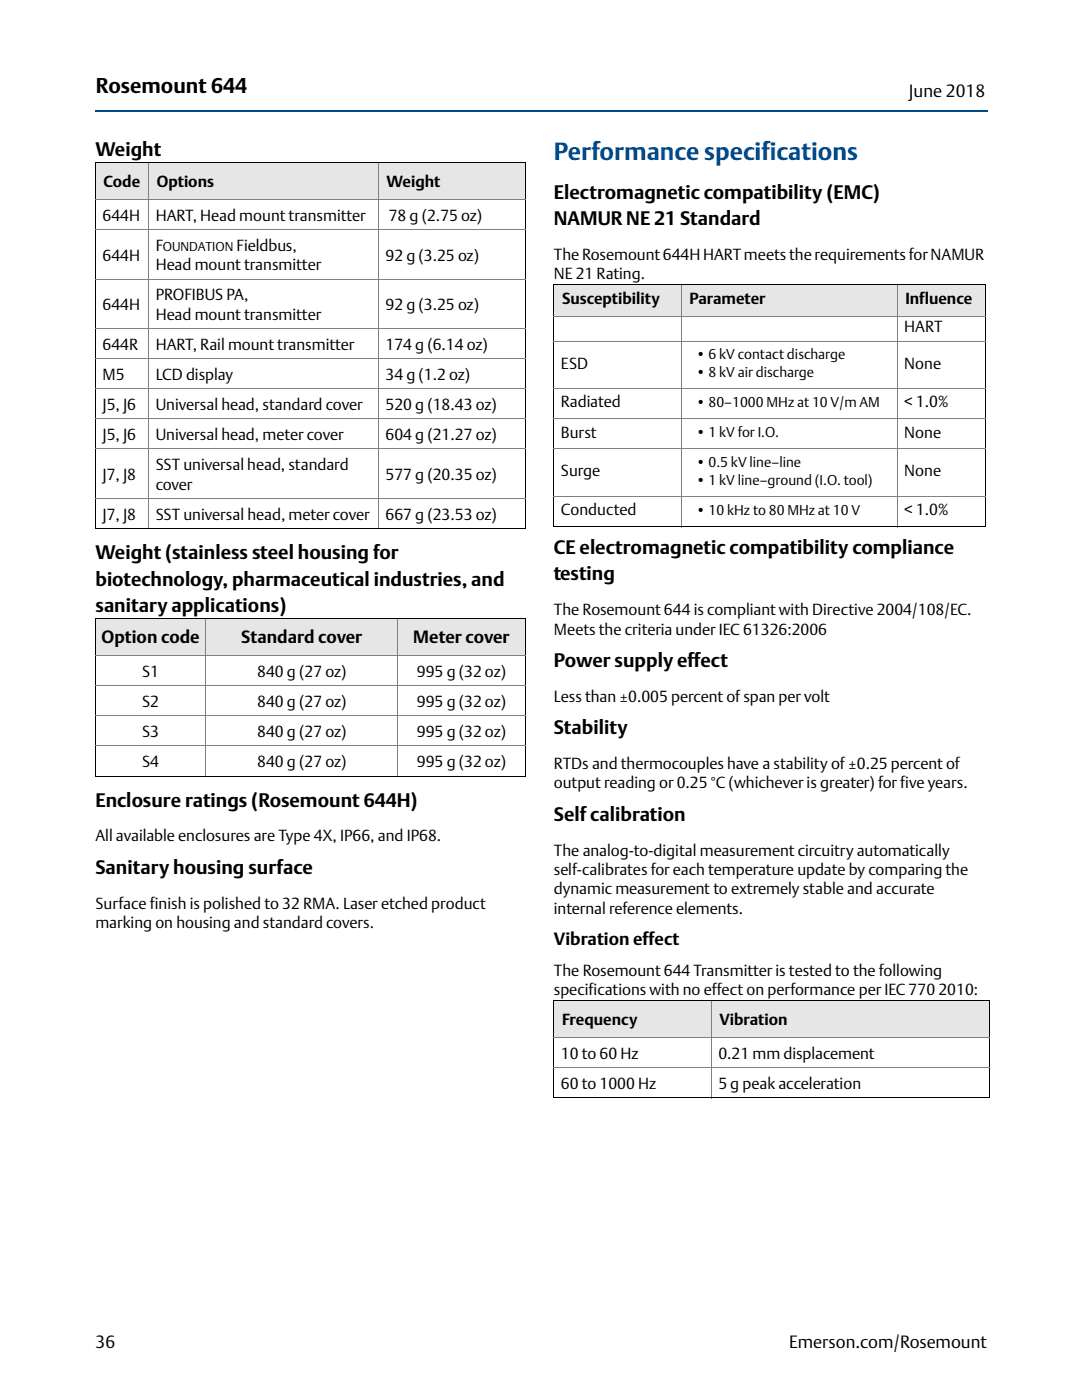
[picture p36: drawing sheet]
<svg xmlns="http://www.w3.org/2000/svg" width="216mm" height="279mm" viewBox="0 0 216 279" stroke-linecap="round" stroke-linejoin="round" font-family="sans-serif">
<defs><g id="words">
<text font-size="4.9" fill="#004b8e" x="110.5" y="31.9">Performance specifications</text>
<text font-size="4.2" x="19.1" y="18.6">Rosemount 644</text>
<g font-size="3.9">
<text x="19" y="31.2">Weight</text>
<text x="110.5" y="39.6">Electromagnetic compatibility (EMC)</text>
<text x="110.5" y="44.9">NAMUR NE 21 Standard</text>
<text x="19" y="111.6">Weight (stainless steel housing for</text>
<text x="110.5" y="110.5">CE electromagnetic compatibility compliance</text>
<text x="19" y="116.9">biotechnology, pharmaceutical industries, and</text>
<text x="110.5" y="115.8">testing</text>
<text x="19" y="122.2">sanitary applications)</text>
<text x="110.5" y="133.1">Power supply effect</text>
<text x="110.5" y="146.5">Stability</text>
<text x="19" y="161">Enclosure ratings (Rosemount 644H)</text>
<text x="110.5" y="163.8">Self calibration</text>
<text x="19" y="174.4">Sanitary housing surface</text>
</g>
<g font-size="3.5">
<text x="181.4" y="19.3">June 2018</text>
<text x="20.3" y="128.3">Option code</text>
<text x="48.2" y="128.3">Standard cover</text>
<text x="82.5" y="128.3">Meter cover</text>
<text x="110.5" y="188.6">Vibration effect</text>
<text x="19" y="269">36</text>
<text x="157.4" y="269">Emerson.com/Rosemount</text>
</g>
<g font-size="3.2">
<text x="20.7" y="37.4">Code</text>
<text x="31.3" y="37.4">Options</text>
<text x="77.1" y="37.4">Weight</text>
<text x="20.4" y="44.1">644H</text>
<text x="31.1" y="44.1">HART, Head mount transmitter</text>
<text x="77.6" y="44.1">78 g (2.75 oz)</text>
<text x="20.4" y="52">644H</text>
<text x="31.1" y="50.1">F</text>
<text x="31.1" y="54">Head mount transmitter</text>
<text x="47.2" y="50.1">Fieldbus,</text>
<text x="76.9" y="52">92 g (3.25 oz)</text>
<text x="110.5" y="51.9">The Rosemount 644H HART meets the requirements for NAMUR</text>
<text x="31.1" y="60">PROFIBUS PA,</text>
<text x="110.5" y="55.7">NE 21 Rating.</text>
<text x="20.4" y="61.9">644H</text>
<text x="31.1" y="63.9">Head mount transmitter</text>
<text x="76.9" y="61.9">92 g (3.25 oz)</text>
<text x="112.1" y="60.7">Susceptibility</text>
<text x="137.6" y="60.7">Parameter</text>
<text x="180.7" y="60.7">Influence</text>
<text x="20.4" y="69.8">644R</text>
<text x="31.1" y="69.8">HART, Rail mount transmitter</text>
<text x="76.9" y="69.8">174 g (6.14 oz)</text>
<text x="180.4" y="66.3">HART</text>
<text x="20.4" y="75.8">M5</text>
<text x="31.1" y="75.8">LCD display</text>
<text x="76.9" y="75.8">34 g (1.2 oz)</text>
<text x="111.9" y="73.6">ESD</text>
<text x="180.4" y="73.6">None</text>
<text x="20.4" y="81.9">J5, J6</text>
<text x="31.1" y="81.9">Universal head, standard cover</text>
<text x="76.9" y="81.9">520 g (18.43 oz)</text>
<text x="111.9" y="81.3">Radiated</text>
<text x="180.4" y="81.3">&lt; 1.0%</text>
<text x="20.4" y="87.8">J5, J6</text>
<text x="31.1" y="87.8">Universal head, meter cover</text>
<text x="76.9" y="87.8">604 g (21.27 oz)</text>
<text x="111.9" y="87.3">Burst</text>
<text x="180.4" y="87.3">None</text>
<text x="20.4" y="95.8">J7, J8</text>
<text x="31.1" y="93.8">SST universal head, standard</text>
<text x="76.9" y="95.8">577 g (20.35 oz)</text>
<text x="111.9" y="95.1">Surge</text>
<text x="180.4" y="95.1">None</text>
<text x="31.1" y="97.7">cover</text>
<text x="20.4" y="103.7">J7, J8</text>
<text x="31.1" y="103.7">SST universal head, meter cover</text>
<text x="76.9" y="103.7">667 g (23.53 oz)</text>
<text x="111.9" y="102.8">Conducted</text>
<text x="180.4" y="102.8">&lt; 1.0%</text>
<text x="110.5" y="122.8">The Rosemount 644 is compliant with Directive 2004/108/EC.</text>
<text x="110.5" y="126.6">Meets the criteria under IEC 61326:2006</text>
<text x="28.4" y="135.1">S1</text>
<text x="51.3" y="135.1">840 g (27 oz)</text>
<text x="83.2" y="135.1">995 g (32 oz)</text>
<text x="28.4" y="141.1">S2</text>
<text x="51.3" y="141.1">840 g (27 oz)</text>
<text x="83.2" y="141.1">995 g (32 oz)</text>
<text x="110.5" y="140.1">Less than ±0.005 percent of span per volt</text>
<text x="28.4" y="147.1">S3</text>
<text x="51.3" y="147.1">840 g (27 oz)</text>
<text x="83.2" y="147.1">995 g (32 oz)</text>
<text x="28.4" y="153.1">S4</text>
<text x="51.3" y="153.1">840 g (27 oz)</text>
<text x="83.2" y="153.1">995 g (32 oz)</text>
<text x="110.5" y="153.5">RTDs and thermocouples have a stability of ±0.25 percent of</text>
<text x="110.5" y="157.3">output reading or 0.25 °C (whichever is greater) for five years.</text>
<text x="19" y="167.9">All available enclosures are Type 4X, IP66, and IP68.</text>
<text x="110.5" y="170.8">The analog-to-digital measurement circuitry automatically</text>
<text x="110.5" y="174.6">self-calibrates for each temperature update by comparing the</text>
<text x="110.5" y="178.5">dynamic measurement to extremely stable and accurate</text>
<text x="19" y="181.3">Surface finish is polished to 32 RMA. Laser etched product</text>
<text x="19" y="185.2">marking on housing and standard covers.</text>
<text x="110.5" y="182.4">internal reference elements.</text>
<text x="110.5" y="194.7">The Rosemount 644 Transmitter is tested to the following</text>
<text x="110.5" y="198.6">specifications with no effect on performance per IEC 770 2010:</text>
<text x="112.1" y="204.6">Frequency</text>
<text x="143.6" y="204.6">Vibration</text>
<text x="111.9" y="211.3">10 to 60 Hz</text>
<text x="143.3" y="211.3">0.21 mm displacement</text>
<text x="111.9" y="217.3">60 to 1000 Hz</text>
<text x="143.3" y="217.3">5 g peak acceleration</text>
</g>
<g font-size="2.8">
<text x="138.9" y="71.7">• 6 kV contact discharge</text>
<text x="138.9" y="75.2">• 8 kV air discharge</text>
<text x="138.9" y="81.3">• 80–1000 MHz at 10 V/m AM</text>
<text x="138.9" y="87.2">• 1 kV for I.O.</text>
<text x="138.9" y="93.2">• 0.5 kV line–line</text>
<text x="138.9" y="96.8">• 1 kV line–ground (I.O. tool)</text>
<text x="138.9" y="102.8">• 10 kHz to 80 MHz at 10 V</text>
</g>
<text font-size="2.5" x="32.5" y="50.1">OUNDATION</text>
</g></defs>
<path d="M18.9 22.1h.1v.3h-.1z" fill="#004b8e"/>
<path d="M19 22.2h178.1" fill="none" stroke="#004b8e" stroke-width=".36"/>
<g fill="#e6e6e6">
<path d="M19 32.4h10.7v7.5h-10.7z"/>
<path d="M29.7 32.4h45.8v7.5h-45.8z"/>
<path d="M75.5 32.4h29.3v7.5h-29.3z"/>
</g>
<g fill="#fff">
<path d="M19 39.9h10.7v5.9h-10.7z"/>
<path d="M29.7 39.9h45.8v5.9h-45.8z"/>
<path d="M75.5 39.9h29.3v5.9h-29.3z"/>
<path d="M19 45.8h10.7v9.9h-10.7z"/>
<path d="M29.7 45.8h45.8v9.9h-45.8z"/>
<path d="M75.5 45.8h29.3v9.9h-29.3z"/>
<path d="M19 55.7h10.7v9.9h-10.7z"/>
<path d="M29.7 55.7h45.8v9.9h-45.8z"/>
<path d="M75.5 55.7h29.3v9.9h-29.3z"/>
<path d="M19 65.6h10.7v6h-10.7z"/>
<path d="M29.7 65.6h45.8v6h-45.8z"/>
<path d="M75.5 65.6h29.3v6h-29.3z"/>
<path d="M19 71.6h10.7v6h-10.7z"/>
<path d="M29.7 71.6h45.8v6h-45.8z"/>
<path d="M75.5 71.6h29.3v6h-29.3z"/>
<path d="M19 77.6h10.7v6h-10.7z"/>
<path d="M29.7 77.6h45.8v6h-45.8z"/>
<path d="M75.5 77.6h29.3v6h-29.3z"/>
<path d="M19 83.6h10.7v6h-10.7z"/>
<path d="M29.7 83.6h45.8v6h-45.8z"/>
<path d="M75.5 83.6h29.3v6h-29.3z"/>
<path d="M19 89.6h10.7v9.9h-10.7z"/>
<path d="M29.7 89.6h45.8v9.9h-45.8z"/>
<path d="M75.5 89.6h29.3v9.9h-29.3z"/>
<path d="M19 99.5h10.7v6h-10.7z"/>
<path d="M29.7 99.5h45.8v6h-45.8z"/>
<path d="M75.5 99.5h29.3v6h-29.3z"/>
</g>
<g fill="#e6e6e6">
<path d="M19 123.5h22.1v7.4h-22.1z"/>
<path d="M41.1 123.5h38.3v7.4h-38.3z"/>
<path d="M79.4 123.5h25.4v7.4h-25.4z"/>
</g>
<g fill="#fff">
<path d="M19 130.9h22.1v6h-22.1z"/>
<path d="M41.1 130.9h38.3v6h-38.3z"/>
<path d="M79.4 130.9h25.4v6h-25.4z"/>
<path d="M19 136.9h22.1v6h-22.1z"/>
<path d="M41.1 136.9h38.3v6h-38.3z"/>
<path d="M79.4 136.9h25.4v6h-25.4z"/>
<path d="M19 142.9h22.1v6h-22.1z"/>
<path d="M41.1 142.9h38.3v6h-38.3z"/>
<path d="M79.4 142.9h25.4v6h-25.4z"/>
<path d="M19 148.9h22.1v6h-22.1z"/>
<path d="M41.1 148.9h38.3v6h-38.3z"/>
<path d="M79.4 148.9h25.4v6h-25.4z"/>
</g>
<path d="M19 32.4h85.9M19 32.5v72.9M104.8 32.5v72.9M19 105.5h85.9M19 123.5h85.9M19 123.5v31.3M104.8 123.5v31.3M19 154.9h85.9" fill="none" stroke="#000" stroke-width=".2"/>
<g fill="none" stroke="#808080" stroke-width=".2">
<path d="M19 39.9h85.9M29.7 32.4v73.2M75.5 32.4v73.2M19 45.8h85.9M19 55.7h85.9M19 65.6h85.9M19 71.6h85.9M19 77.6h85.9M19 83.6h85.9M19 89.6h85.9M19 99.5h85.9M19 130.9h85.9"/>
<path d="M19 136.9h85.9M41.1 123.4v31.6M79.4 123.4v31.6M19 142.9h85.9M19 148.9h85.9"/>
</g>
<g fill="#e6e6e6">
<path d="M110.5 56.8h25.5v6.3h-25.5z"/>
<path d="M136 56.8h43v6.3h-43z"/>
<path d="M179 56.8h17.7v6.3h-17.7z"/>
</g>
<g fill="#fff">
<path d="M110.5 63.1h86.2v5h-86.2z"/>
<path d="M110.5 68.1h25.5v9.5h-25.5z"/>
<path d="M136 68.1h43v9.5h-43z"/>
<path d="M179 68.1h17.7v9.5h-17.7z"/>
<path d="M110.5 77.6h25.5v6h-25.5z"/>
<path d="M136 77.6h43v6h-43z"/>
<path d="M179 77.6h17.7v6h-17.7z"/>
<path d="M110.5 83.6h25.5v6h-25.5z"/>
<path d="M136 83.6h43v6h-43z"/>
<path d="M179 83.6h17.7v6h-17.7z"/>
<path d="M110.5 89.6h25.5v9.5h-25.5z"/>
<path d="M136 89.6h43v9.5h-43z"/>
<path d="M179 89.6h17.7v9.5h-17.7z"/>
<path d="M110.5 99.1h25.5v6h-25.5z"/>
<path d="M136 99.1h43v6h-43z"/>
<path d="M179 99.1h17.7v6h-17.7z"/>
</g>
<g fill="#e6e6e6">
<path d="M110.5 199.7h31.4v7.4h-31.4z"/>
<path d="M141.9 199.7h55.5v7.4h-55.5z"/>
</g>
<g fill="#fff">
<path d="M110.5 207.1h31.4v6h-31.4z"/>
<path d="M141.9 207.1h55.5v6h-55.5z"/>
<path d="M110.5 213.1h31.4v6h-31.4z"/>
<path d="M141.9 213.1h55.5v6h-55.5z"/>
</g>
<path d="M110.4 56.8h86.4M110.5 56.9v48.1M196.7 56.9v48.1M110.4 105.1h86.4M110.4 199.7h87M110.5 199.8v19.2M197.4 199.8v19.2M110.4 219.1h87" fill="none" stroke="#000" stroke-width=".2"/>
<path d="M136 56.7v48.5M179 56.7v48.5M110.4 63.1h86.4M110.4 68.1h86.4M110.4 77.6h86.4M110.4 83.6h86.4M110.4 89.6h86.4M110.4 99.1h86.4M141.9 199.6v19.6M110.4 207.1h87M110.4 213.1h87" fill="none" stroke="#808080" stroke-width=".2"/>
<use href="#words"/>
</svg>
